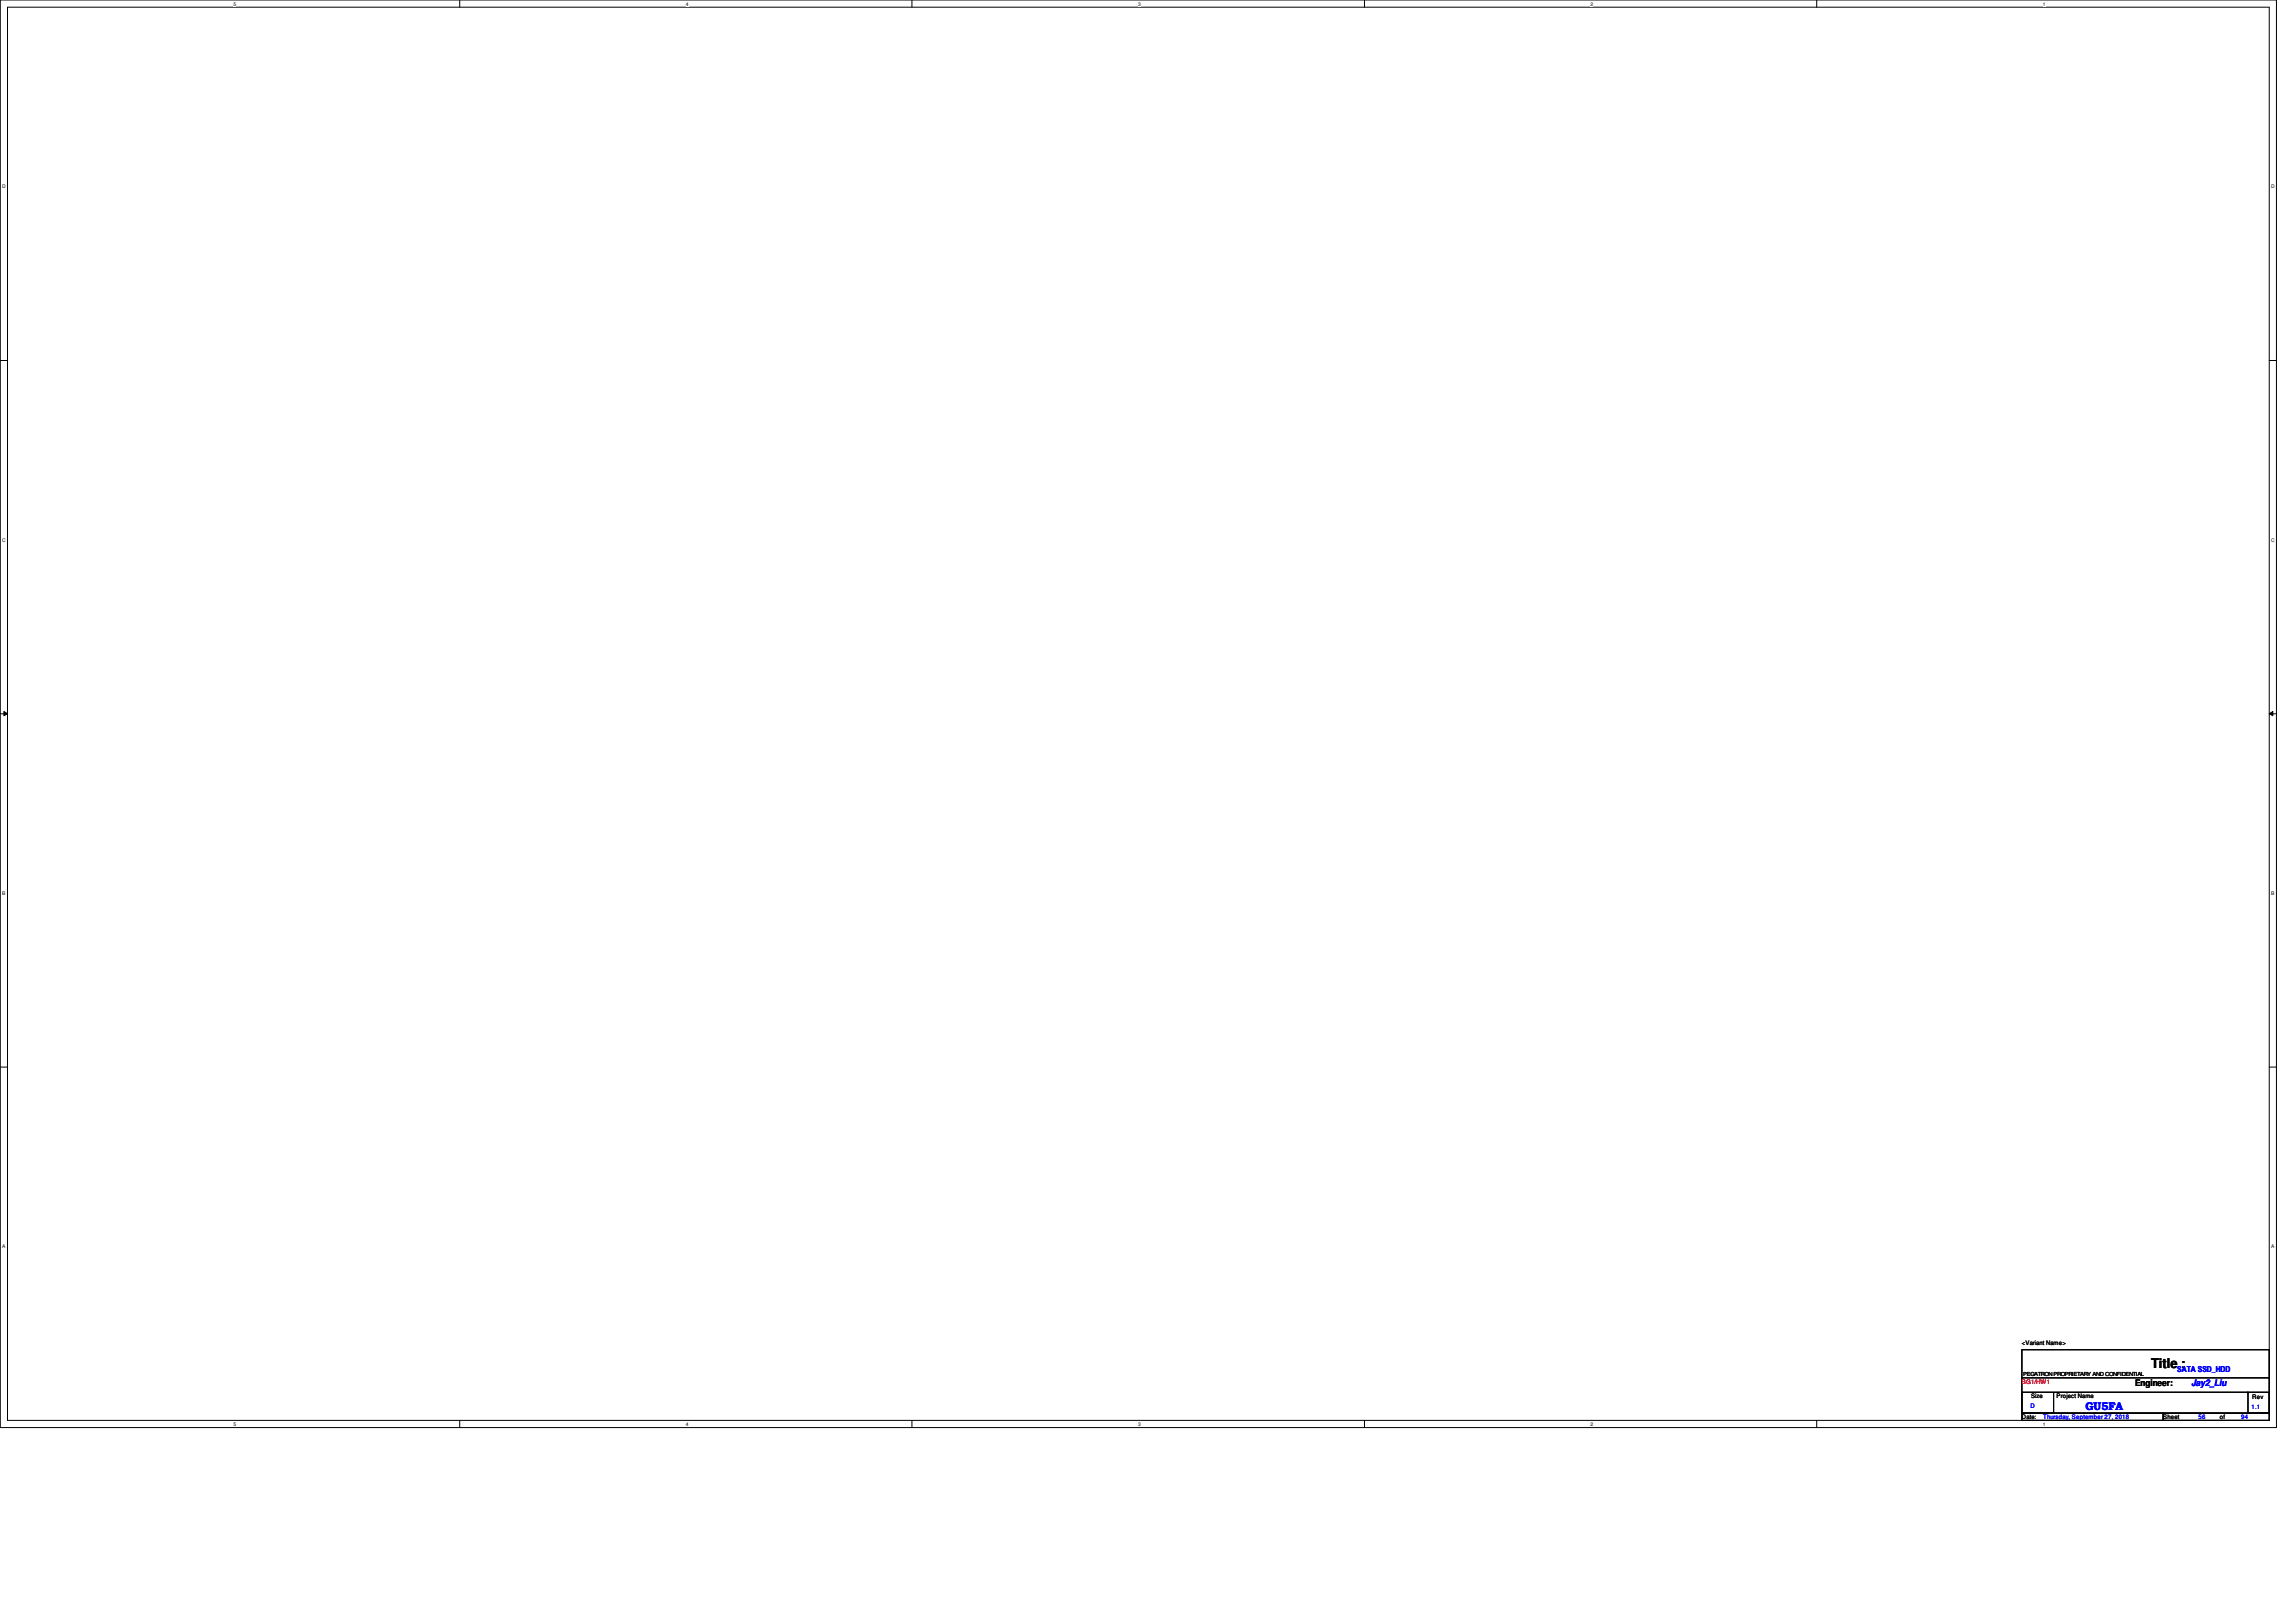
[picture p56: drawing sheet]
<svg xmlns="http://www.w3.org/2000/svg" width="297mm" height="210mm" viewBox="0 0 297 210" stroke-linecap="round" stroke-linejoin="round" font-family="sans-serif">
<defs><g id="words">
<text font-size="1.7" x="278.3" y="177.1">Title :</text>
<text font-size="1.4" fill="#00f" x="269.8" y="182.4">GU5FA</text>
<text font-size="1.2" x="276.2" y="179.4">Engineer:</text>
<text font-size="1.2" fill="#00f" x="283.5" y="179.4">Jay2_Liu</text>
<text font-size="1.1" fill="#00f" x="281.7" y="177.5">SATA SSD_HDD</text>
<text font-size=".8" fill="#f00" x="261.6" y="179.1">BG1/HW1</text>
<g font-size=".8">
<text x="261.6" y="174.1">&lt;Variant Name&gt;</text>
<text x="261.6" y="183.6">Date:</text>
<text x="262.8" y="180.9">Size</text>
<text x="266.1" y="180.9">Project Name</text>
<text x="279.9" y="183.6">Sheet</text>
<text x="287.2" y="183.6">of</text>
<text x="291.4" y="181">Rev</text>
</g>
<g font-size=".8" fill="#00f">
<text x="262.7" y="182.2">D</text>
<text x="264.3" y="183.6">Thursday, September 27, 2018</text>
<text x="284.4" y="183.6">56</text>
<text x="289.9" y="183.6">94</text>
<text x="291.3" y="182.3">1.1</text>
</g>
<text font-size=".7" x="261.7" y="178.1">PEGATRON PROPRIETARY AND CONFIDENTIAL</text>
<g font-size=".6">
<text x="30.2" y=".7">5</text>
<text x="88.7" y=".7">4</text>
<text x="147.2" y=".7">3</text>
<text x="205.8" y=".7">2</text>
<text x="264.3" y=".7">1</text>
<text x=".3" y="24.4">D</text>
<text x="293.8" y="24.4">D</text>
<text x=".3" y="70.1">C</text>
<text x="293.8" y="70.1">C</text>
<text x=".3" y="115.8">B</text>
<text x="293.8" y="115.8">B</text>
<text x=".3" y="161.5">A</text>
<text x="293.8" y="161.5">A</text>
<text x="30.2" y="184.5">5</text>
<text x="88.7" y="184.5">4</text>
<text x="147.2" y="184.5">3</text>
<text x="205.8" y="184.5">2</text>
<text x="264.3" y="184.5">1</text>
</g>
</g></defs>
<path d="M0 0h294.5v184.7h-294.5zM1 .9h292.6v182.9h-292.6z" fill="none" stroke="#000" stroke-width=".13"/>
<g fill="#fff">
<path d="M30.2 .1h.4v.7h-.4z"/>
<path d="M30.2 183.9h.4v.8h-.4z"/>
</g>
<path d="M59.5 0v.9M59.5 183.8v.9" fill="none" stroke="#000" stroke-width=".13"/>
<g fill="#fff">
<path d="M88.7 .1h.4v.7h-.4z"/>
<path d="M88.7 183.9h.4v.8h-.4z"/>
</g>
<path d="M118 0v.9M118 183.8v.9" fill="none" stroke="#000" stroke-width=".13"/>
<g fill="#fff">
<path d="M147.2 .1h.4v.7h-.4z"/>
<path d="M147.2 183.9h.4v.8h-.4z"/>
</g>
<path d="M176.5 0v.9M176.5 183.8v.9" fill="none" stroke="#000" stroke-width=".13"/>
<g fill="#fff">
<path d="M205.8 .1h.3v.7h-.3z"/>
<path d="M205.8 183.9h.3v.8h-.3z"/>
</g>
<path d="M235 0v.9M235 183.8v.9" fill="none" stroke="#000" stroke-width=".13"/>
<g fill="#fff">
<path d="M264.3 .1h.3v.7h-.3z"/>
<path d="M264.3 183.9h.3v.8h-.3z"/>
<path d="M.3 23.8h.5v.7h-.5z"/>
<path d="M293.8 23.8h.5v.7h-.5z"/>
<path d="M.3 69.5h.5v.7h-.5z"/>
<path d="M293.8 69.5h.5v.7h-.5z"/>
</g>
<path d="M0 46.7h1M293.6 46.7h.9" fill="none" stroke="#000" stroke-width=".13"/>
<g fill="#fff">
<path d="M.3 115.2h.4v.8h-.4z"/>
<path d="M293.8 115.2h.5v.8h-.5z"/>
</g>
<path d="M0 92.4h1M.5 92.1l.5 .3-.5 .2zM293.6 92.4l.4-.3v.5zM293.6 92.4h.9" fill="none" stroke="#000" stroke-width=".13"/>
<path d="M.5 92.1l.5 .3-.5 .2zM293.6 92.4l.4-.3v.5z" fill="#000"/>
<g fill="#fff">
<path d="M.3 161h.4v.7h-.4z"/>
<path d="M293.8 161h.4v.7h-.4z"/>
</g>
<path d="M0 138.1h1M293.6 138.1h.9M261.6 174.7h32v8.2h-32zM261.6 178.3h32M293.6 178.3h.1M261.6 180.2h4.1v2.7h-4.1zM261.6 182.9h18.3v.9h-18.3zM265.8 180.2h25M279.9 182.9h13.7v.9h-13.7zM290.8 180.2h2.8v2.7h-2.8zM290.8 180.2h.1" fill="none" stroke="#000" stroke-width=".13"/>
<use href="#words"/>
</svg>
